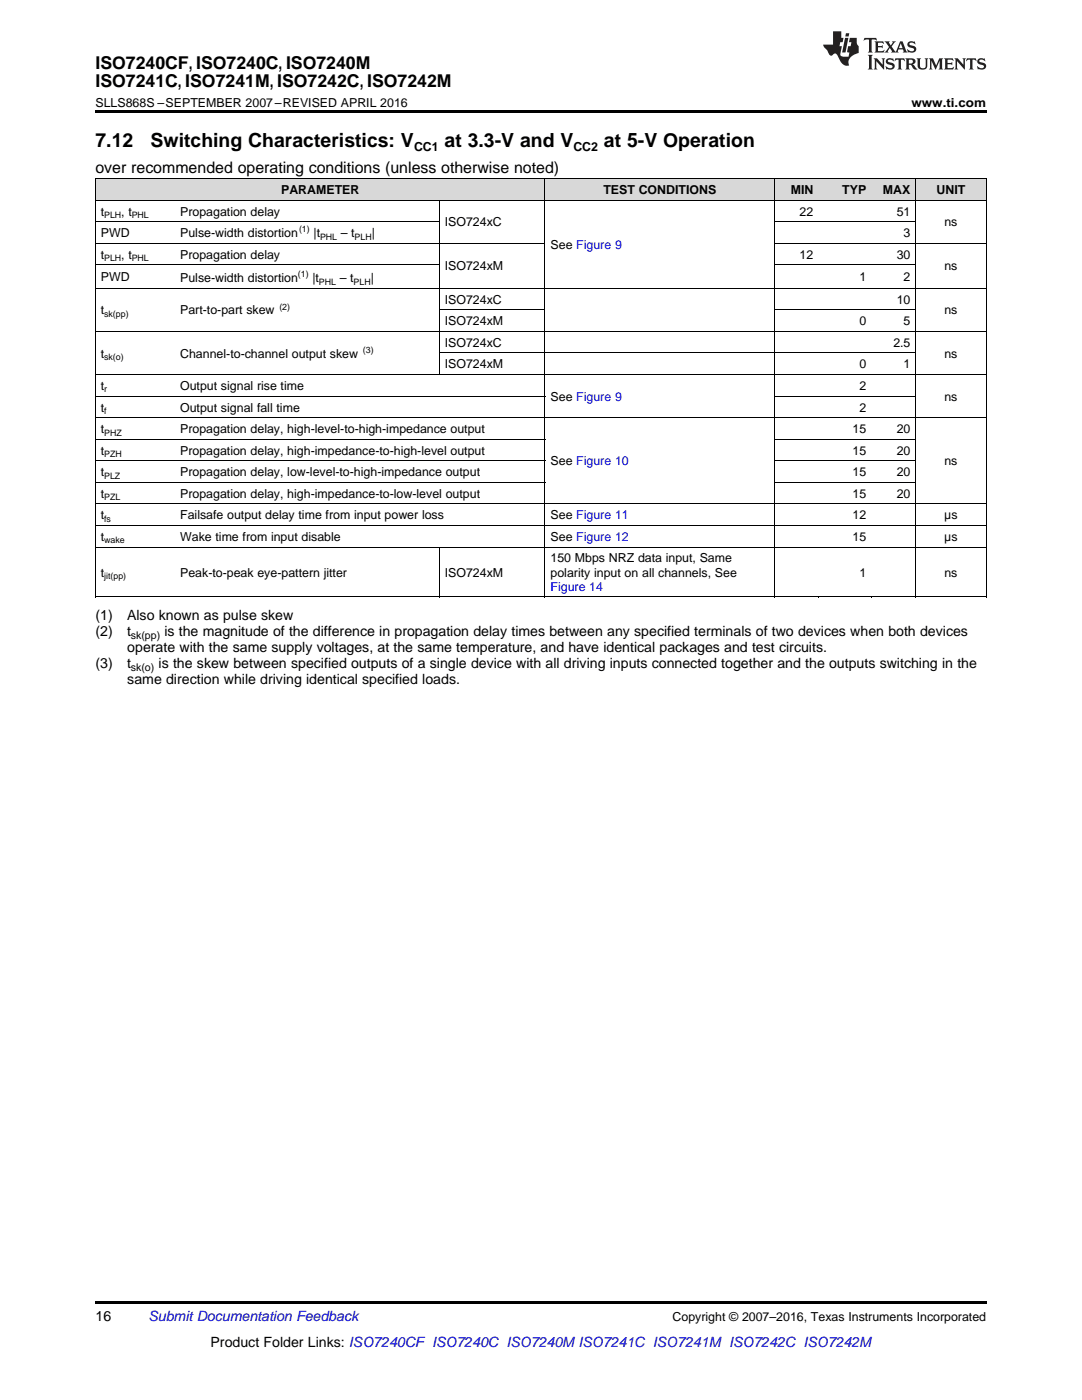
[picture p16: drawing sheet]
<svg xmlns="http://www.w3.org/2000/svg" width="216mm" height="279mm" viewBox="0 0 216 279" stroke-linecap="round" stroke-linejoin="round" font-family="sans-serif">
<defs><g id="words">
<g font-size="3.9">
<text x="19" y="29.3">7.12</text>
<text x="30.1" y="29.3">Switching Characteristics: V</text>
<text x="88.7" y="29.3">at 3.3-V and V</text>
<text x="120.5" y="29.3">at 5-V Operation</text>
</g>
<g font-size="3.5">
<text x="19" y="13.8">ISO7240CF, ISO7240C, ISO7240M</text>
<text x="19" y="17.3">ISO7241C, ISO7241M, ISO7242C, ISO7242M</text>
</g>
<text font-size="3.2" x="19" y="34.4">over recommended operating conditions (unless otherwise noted)</text>
<g font-size="2.8">
<text x="19" y="123.8">(1)</text>
<text x="25.4" y="123.8">Also known as pulse skew</text>
<text x="19" y="126.9">(2)</text>
<text x="25.4" y="126.9">t</text>
<text x="25.4" y="130.1">operate with the same supply voltages, at the same temperature, and have identical packages and test circuits.</text>
<text x="32.8" y="126.9">is the magnitude of the difference in propagation delay times between any specified terminals of two devices when both devices</text>
<text x="19" y="133.3">(3)</text>
<text x="25.4" y="133.3">t</text>
<text x="25.4" y="136.5">same direction while driving identical specified loads.</text>
<text x="31.6" y="133.3">is the skew between specified outputs of a single device with all driving inputs connected together and the outputs switching in the</text>
<text x="19" y="263.6">16</text>
<text x="42" y="268.9">Product Folder Links: ISO7240CF ISO7240C ISO7240M ISO7241C ISO7241M ISO7242C ISO7242M</text>
</g>
<text font-size="2.8" fill="#0000c8" x="29.6" y="263.6">Submit Documentation Feedback</text>
<g font-size="2.5">
<text x="19" y="21.4">SLLS868S –SEPTEMBER 2007–REVISED APRIL 2016</text>
<text x="181.9" y="21.4">www.ti.com</text>
<text x="82.6" y="30.1">CC1</text>
<text x="114.4" y="30.1">CC2</text>
<text x="56.1" y="38.7">PARAMETER</text>
<text x="120.4" y="38.7">TEST CONDITIONS</text>
<text x="157.8" y="38.7">MIN</text>
<text x="168.1" y="38.7">TYP</text>
<text x="176.2" y="38.7">MAX</text>
<text x="186.9" y="38.7">UNIT</text>
<text x="20.1" y="43">t</text>
<text x="20.1" y="47.3">PWD</text>
<text x="24.2" y="43">, t</text>
<text x="35.9" y="43">Propagation delay</text>
<text x="35.9" y="47.3">Pulse-width distortion</text>
<text x="62.5" y="47.3">|t</text>
<text x="68" y="47.3">– t</text>
<text x="74.2" y="47.3">|</text>
<text x="88.8" y="45.2">ISO724xC</text>
<text x="159.6" y="43">22</text>
<text x="178.9" y="43">51</text>
<text x="180.3" y="47.3">3</text>
<text x="188.5" y="45.2">ns</text>
<text x="20.1" y="51.6">t</text>
<text x="24.2" y="51.6">, t</text>
<text x="35.9" y="51.6">Propagation delay</text>
<text x="88.8" y="54">ISO724xM</text>
<text x="109.9" y="49.7">See Figure 9</text>
<text x="159.6" y="51.6">12</text>
<text x="178.9" y="51.6">30</text>
<text x="188.5" y="54">ns</text>
<text x="20.1" y="56.1">PWD</text>
<text x="35.9" y="56.3">Pulse-width distortion</text>
<text x="62.3" y="56.3">|t</text>
<text x="67.8" y="56.3">– t</text>
<text x="74" y="56.3">|</text>
<text x="171.5" y="56.1">1</text>
<text x="180.3" y="56.1">2</text>
<text x="20.1" y="62.8">t</text>
<text x="35.9" y="62.8">Part-to-part skew</text>
<text x="88.8" y="60.6">ISO724xC</text>
<text x="88.8" y="64.9">ISO724xM</text>
<text x="171.5" y="64.9">0</text>
<text x="178.9" y="60.6">10</text>
<text x="180.3" y="64.9">5</text>
<text x="188.5" y="62.8">ns</text>
<text x="20.1" y="71.4">t</text>
<text x="35.9" y="71.4">Channel-to-channel output skew</text>
<text x="88.8" y="69.2">ISO724xC</text>
<text x="178.3" y="69.2">2.5</text>
<text x="188.5" y="71.4">ns</text>
<text x="20.1" y="77.8">t</text>
<text x="35.9" y="77.8">Output signal rise time</text>
<text x="88.8" y="73.5">ISO724xM</text>
<text x="171.5" y="73.5">0</text>
<text x="171.5" y="77.8">2</text>
<text x="180.3" y="73.5">1</text>
<text x="20.1" y="82.1">t</text>
<text x="35.9" y="82.1">Output signal fall time</text>
<text x="109.9" y="80">See Figure 9</text>
<text x="171.5" y="82.1">2</text>
<text x="188.5" y="80">ns</text>
<text x="20.1" y="86.4">t</text>
<text x="35.9" y="86.4">Propagation delay, high-level-to-high-impedance output</text>
<text x="170.1" y="86.4">15</text>
<text x="178.9" y="86.4">20</text>
<text x="20.1" y="90.7">t</text>
<text x="20.1" y="95">t</text>
<text x="35.9" y="90.7">Propagation delay, high-impedance-to-high-level output</text>
<text x="35.9" y="95">Propagation delay, low-level-to-high-impedance output</text>
<text x="109.9" y="92.9">See Figure 10</text>
<text x="170.1" y="90.7">15</text>
<text x="170.1" y="95">15</text>
<text x="178.9" y="90.7">20</text>
<text x="178.9" y="95">20</text>
<text x="188.5" y="92.9">ns</text>
<text x="20.1" y="99.3">t</text>
<text x="35.9" y="99.3">Propagation delay, high-impedance-to-low-level output</text>
<text x="170.1" y="99.3">15</text>
<text x="178.9" y="99.3">20</text>
<text x="20.1" y="103.6">t</text>
<text x="20.1" y="107.9">t</text>
<text x="35.9" y="103.6">Failsafe output delay time from input power loss</text>
<text x="35.9" y="107.9">Wake time from input disable</text>
<text x="109.9" y="103.6">See Figure 11</text>
<text x="109.9" y="107.9">See Figure 12</text>
<text x="170.1" y="103.6">12</text>
<text x="170.1" y="107.9">15</text>
<text x="188.4" y="103.6">μs</text>
<text x="188.4" y="107.9">μs</text>
<text x="109.9" y="112.3">150 Mbps NRZ data input, Same</text>
<text x="20.1" y="115.1">t</text>
<text x="35.9" y="115.1">Peak-to-peak eye-pattern jitter</text>
<text x="88.8" y="115.1">ISO724xM</text>
<text x="109.9" y="115.1">polarity input on all channels, See</text>
<text x="171.5" y="115.1">1</text>
<text x="188.5" y="115.1">ns</text>
<text x="134.2" y="263.6">Copyright © 2007–2016, Texas Instruments Incorporated</text>
</g>
<text font-size="2.5" fill="#00f" x="109.9" y="117.9">Figure 14</text>
<g font-size="2.1">
<text x="26.1" y="127.5">sk(pp)</text>
<text x="26.1" y="133.8">sk(o)</text>
</g>
<g font-size="1.8">
<text x="20.8" y="43.5">PLH</text>
<text x="26.3" y="43.5">PHL</text>
<text x="59.7" y="46.4">(1)</text>
<text x="63.9" y="47.8">PHL</text>
<text x="70.8" y="47.8">PLH</text>
<text x="20.8" y="52.1">PLH</text>
<text x="26.3" y="52.1">PHL</text>
<text x="59.4" y="55.3">(1)</text>
<text x="63.6" y="56.8">PHL</text>
<text x="70.6" y="56.8">PLH</text>
<text x="20.8" y="63.3">sk(pp)</text>
<text x="55.7" y="61.8">(2)</text>
<text x="20.8" y="71.9">sk(o)</text>
<text x="72.4" y="70.4">(3)</text>
<text x="20.8" y="78.3">r</text>
<text x="20.8" y="82.6">f</text>
<text x="20.8" y="86.9">PHZ</text>
<text x="20.8" y="91.2">PZH</text>
<text x="20.8" y="95.5">PLZ</text>
<text x="20.8" y="99.8">PZL</text>
<text x="20.8" y="104.1">fs</text>
<text x="20.8" y="108.4">wake</text>
<text x="20.8" y="115.6">jit(pp)</text>
</g>
</g></defs>
<g fill="#d8d8d8">
<path d="M19 35.7h15.9v4.3h-15.9z"/>
<path d="M34.9 35.7h52.8v4.3h-52.8z"/>
<path d="M87.7 35.7h21.1v4.3h-21.1z"/>
<path d="M108.8 35.7h45.8v4.3h-45.8z"/>
<path d="M154.6 35.7h8.8v4.3h-8.8z"/>
<path d="M163.4 35.7h10.6v4.3h-10.6z"/>
<path d="M174 35.7h8.7v4.3h-8.7z"/>
<path d="M182.7 35.7h14.1v4.3h-14.1z"/>
</g>
<path d="M19 22h177.8v.5h-177.8zM19 119.1l.2 .1zM87.6 119.1l.1 .1zM108.7 119.1l.1 .1zM154.5 119.1l.1 .1zM163.3 119.1l.1 .1zM173.8 119.1l.2 .1zM182.6 119.1l.1 .1zM196.7 119.1l.1 .1zM19 259.7h177.8v.5h-177.8z" fill="#000"/>
<g fill="none" stroke="#000" stroke-width=".2">
<path d="M19 40h177.8M19 35.6h177.8M19.1 35.7v83.5M87.6 40v34.8M108.7 35.7v83.5M154.5 35.7v83.5M182.7 35.7v83.5M196.8 35.7v83.5M19 57.5h177.8M19 52.9h68.7M19 48.6h89.8M19 44.3h68.7"/>
<path d="M154.6 52.9h28.1M154.6 48.6h42.2M154.6 44.3h28.1M19 79h89.8M19 74.7h177.8M19 66.1h177.8M87.7 70.4h95M87.7 61.8h21.1M154.6 79h28.1M154.6 61.8h28.1M19 96.3h89.8M19 92h89.8"/>
<path d="M19 87.6h89.8M19 83.3h177.8M154.6 96.3h28.1M154.6 92h28.1M154.6 87.6h28.1M19 119.1h177.8M19 109.2h177.8M19 104.9h177.8M19 100.6h177.8M87.6 109.2v10"/>
</g>
<g fill="#231f20">
<path d="M172.5 7.6l-.1 .5 .4-.2h.6v.1v2.1l-.2 .4h.9l-.2-.4v-2.1l.1-.1h.5l.5 .2-.2-.5zM174.5 8.3l.2 .3v1.5l-.2 .4h1.8l.2-.6a1.04 1.04 0 0 1-1.3 .2v-.7h.6l.3 .2v-.6l-.3 .2h-.6v-.6l.8-.1 .4 .3-.2-.5zM176.5 8.3l.9 1.1-.9 1.1h.8l-.2-.2 .4-.7 .5 .7-.2 .2h1.5l-.2-.2 .2-.4h.9l.1 .4-.2 .2h1l-.3-.3-.7-1.9h-.5l-.9 2-.8-1 .9-1h-.8l.1 .3-.4 .5-.3-.6 .1-.2zM179.7 8.6l.4 1h-.7zM181.3 8.4a.63 .63 0 0 0-.2 .7 .63 .63 0 0 0 .6 .4l.6 .2 .1 .2a.75 .75 0 0 1-.7 .4 .75 .75 0 0 1-.6-.5l.1 .7 .1-.1a1.11 1.11 0 0 0 1.5-.6 1.13 1.13 0 0 0-1.2-.8l-.1-.4a1.04 1.04 0 0 1 1.2 .2l-.2-.5-.2 .1-.4-.2zM173.2 10.9l.2 .4v2.2l-.2 .4h1l-.3-.4v-2.2l.3-.4zM174.3 11.6l.3 .4v1.5l-.3 .4h.8l-.2-.4v-1.3l1.5 1.7v-1.9l.2-.4h-.7l.2 .4v.9l-1.1-1.3zM177 11.8a.62 .62 0 0 0-.2 .7 .62 .62 0 0 0 .6 .4l.6 .1 .1 .3a.76 .76 0 0 1-.7 .3 .76 .76 0 0 1-.7-.4l.2 .7 .1-.1a1.11 1.11 0 0 0 1.5-.6 1.13 1.13 0 0 0-1.2-.8l-.1-.4a1.04 1.04 0 0 1 1.2 .2l-.2-.6-.2 .1-.5-.1zM178.7 11.6l-.2 .6a.61 .61 0 0 1 .8-.3v1.6l-.2 .4h.9l-.2-.4v-1.6a.63 .63 0 0 1 .7 .3l-.1-.6zM180.6 11.6l.3 .4v1.5l-.3 .4h1l-.2-.2-.1-.8 .6 .2a.76 .76 0 0 0 1.2 .7l-1-1a.58 .58 0 0 0 .6-.5 .58 .58 0 0 0-.5-.6zM181.4 11.9h.1a.45 .45 0 0 1 .5 .1 .45 .45 0 0 1 .1 .5l-.8 .2zM182.9 11.6l.2 .2a2.17 2.17 0 0 0 .3 1.9 .99 .99 0 0 0 1.6-.6v-1.1l.2-.4h-.7l.2 .2a1.92 1.92 0 0 1-.2 1.8 .6 .6 0 0 1-.9-.5v-1.1l.2-.4zM185.4 11.6l.2 .4v1.5l-.2 .4h.7l-.2-.4v-1.4l.8 1.8 .8-1.8v1.4l-.2 .4h.9l-.2-.4v-1.5l.2-.4h-.8l-.6 1.5-.6-1.5zM188.4 11.6l.2 .4v1.5l-.2 .4h1.8l.1-.6a1.04 1.04 0 0 1-1.2 .1v-.6h.5l.4 .2v-.6l-.4 .2h-.5v-.7h.8l.3 .3-.1-.6zM190.5 11.6l.2 .4v1.5l-.2 .4h.7l-.2-.4v-1.3l1.5 1.7v-1.9l.2-.4h-.7l.2 .4v.9l-1.1-1.3zM192.9 11.6l-.1 .6a.61 .61 0 0 1 .7-.3l.1 1.6-.3 .4h1l-.3-.4 .1-1.6a.63 .63 0 0 1 .7 .3l-.1-.6zM195.2 11.8a.62 .62 0 0 0-.2 .7 .62 .62 0 0 0 .6 .4l.6 .1 .1 .3a.76 .76 0 0 1-.7 .3 .76 .76 0 0 1-.6-.4l.1 .7 .1-.1a1.11 1.11 0 0 0 1.6-.6 1.13 1.13 0 0 0-1.3-.8l-.1-.4a1.04 1.04 0 0 1 1.2 .2l-.1-.6-.2 .1-.5-.1z"/>
<path d="M166.2 6.3v2.6h-1.9v.4l.8 .9a.91 .91 0 0 0 1 .8 .56 .56 0 0 1 .5-.3 .56 .56 0 0 1 .5 .3l.4 .8a1.53 1.53 0 0 0 1.9 1.2 1.54 1.54 0 0 1 1-2.1l.9-.3v-1.4a1.52 1.52 0 0 1-.4-1.6h-1.3l-.2 .8h.5l-.2 .8h-.5l-.1 1v.2l.4 .1-.2 .8a1.93 1.93 0 0 1-1.6-.3l.3-1.8h-.5l.2-.8h.4l.2-.8h-.4v-1.3zM168.6 7.6l-.6 2.9h.7l.6-2.9zM168.8 6.6l-.1 .7h.6l.2-.7z"/>
</g>
<use href="#words"/>
</svg>
